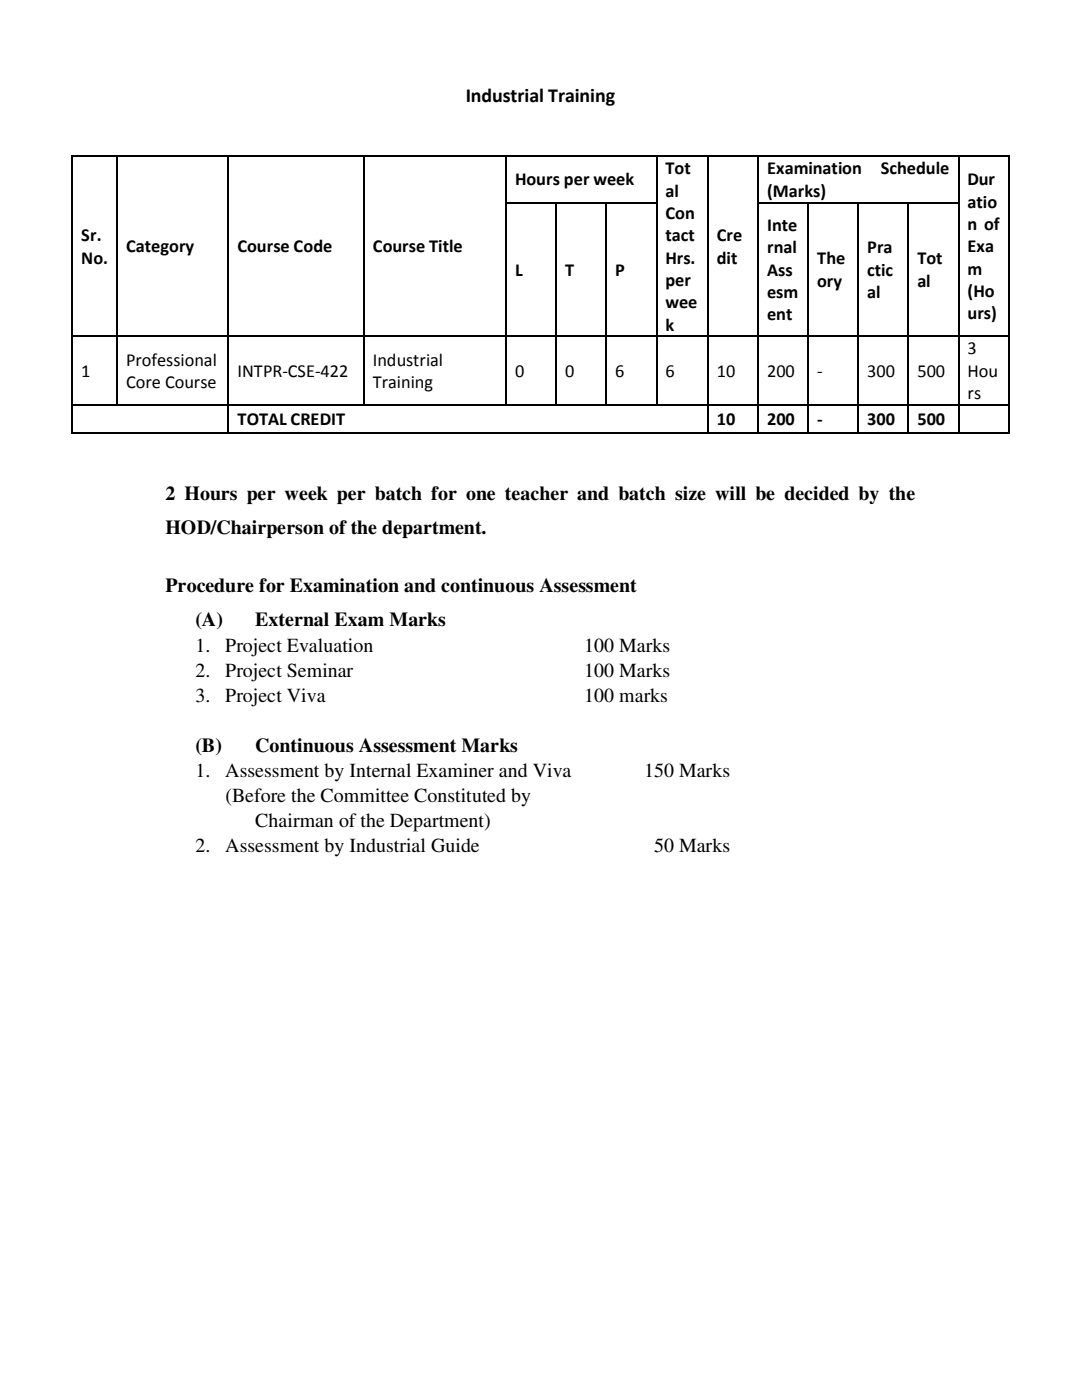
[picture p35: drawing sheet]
<svg xmlns="http://www.w3.org/2000/svg" width="216mm" height="279mm" viewBox="0 0 216 279" stroke-linecap="round" stroke-linejoin="round" font-family="sans-serif">
<defs><g id="words">
<g font-size="4">
<text x="92.9" y="20.3">Industrial Training</text>
<text x="33" y="99.8">2 Hours per week per batch for one teacher and batch size will be decided by the</text>
<text x="33" y="106.6">HOD/Chairperson of the department.</text>
<text x="33" y="118.2">Procedure for Examination and continuous Assessment</text>
<text x="39" y="125">(A)</text>
<text x="50.9" y="125">External Exam Marks</text>
<text x="39" y="130.2">1.</text>
<text x="45" y="130.2">Project Evaluation</text>
<text x="116.6" y="130.2">100 Marks</text>
<text x="39" y="135.1">2.</text>
<text x="45" y="135.1">Project Seminar</text>
<text x="116.6" y="135.1">100 Marks</text>
<text x="39" y="140">3.</text>
<text x="45" y="140">Project Viva</text>
<text x="116.6" y="140">100 marks</text>
<text x="39" y="150">(B)</text>
<text x="39" y="155.2">1.</text>
<text x="45" y="155.2">Assessment by Internal Examiner and Viva</text>
<text x="50.9" y="150">Continuous Assessment Marks</text>
<text x="128.5" y="155.2">150 Marks</text>
<text x="45" y="160.1">(Before the Committee Constituted by</text>
<text x="50.9" y="165">Chairman of the Department)</text>
<text x="39" y="170">2.</text>
<text x="45" y="170">Assessment by Industrial Guide</text>
<text x="130.6" y="170">50 Marks</text>
</g>
<g font-size="3.7">
<text x="132.8" y="34.8">Tot</text>
<text x="153.1" y="34.8">Examination</text>
<text x="175.8" y="34.8">Schedule</text>
<text x="102.8" y="37">Hours per week</text>
<text x="132.8" y="39.2">al</text>
<text x="153.1" y="39.2">(Marks)</text>
<text x="193.1" y="37">Dur</text>
<text x="193.1" y="41.5">atio</text>
<text x="132.8" y="43.7">Con</text>
<text x="153.1" y="46.1">Inte</text>
<text x="193.1" y="45.9">n of</text>
<text x="16.2" y="48.1">Sr.</text>
<text x="16.2" y="52.6">No.</text>
<text x="25.2" y="50.4">Category</text>
<text x="47.4" y="50.4">Course Code</text>
<text x="74.4" y="50.4">Course Title</text>
<text x="132.8" y="48.1">tact</text>
<text x="132.8" y="52.6">Hrs.</text>
<text x="143" y="48.1">Cre</text>
<text x="143" y="52.6">dit</text>
<text x="153.1" y="50.5">rnal</text>
<text x="163.1" y="52.7">The</text>
<text x="173.1" y="50.5">Pra</text>
<text x="183" y="52.7">Tot</text>
<text x="193.1" y="50.4">Exa</text>
<text x="102.8" y="55">L</text>
<text x="112.8" y="55">T</text>
<text x="122.8" y="55">P</text>
<text x="132.8" y="57.1">per</text>
<text x="153.1" y="55">Ass</text>
<text x="153.1" y="59.4">esm</text>
<text x="163.1" y="57.2">ory</text>
<text x="173.1" y="55">ctic</text>
<text x="173.1" y="59.4">al</text>
<text x="183" y="57.2">al</text>
<text x="193.1" y="54.8">m</text>
<text x="193.1" y="59.3">(Ho</text>
<text x="132.8" y="61.5">wee</text>
<text x="132.8" y="66">k</text>
<text x="153.1" y="63.9">ent</text>
<text x="193.1" y="63.8">urs)</text>
<text x="193.1" y="70.7">3</text>
<text x="16.2" y="75.2">1</text>
<text x="25.2" y="73">Professional</text>
<text x="25.2" y="77.4">Core Course</text>
<text x="47.4" y="75.2">INTPR-CSE-422</text>
<text x="74.4" y="73">Industrial</text>
<text x="74.4" y="77.4">Training</text>
<text x="102.8" y="75.2">0</text>
<text x="112.8" y="75.2">0</text>
<text x="122.8" y="75.2">6</text>
<text x="132.8" y="75.2">6</text>
<text x="143" y="75.2">10</text>
<text x="153.1" y="75.2">200</text>
<text x="163.1" y="75.2">-</text>
<text x="173.1" y="75.2">300</text>
<text x="183" y="75.2">500</text>
<text x="193.1" y="75.2">Hou</text>
<text x="193.1" y="79.7">rs</text>
<text x="47.4" y="84.8">TOTAL CREDIT</text>
<text x="143" y="84.8">10</text>
<text x="153.1" y="84.8">200</text>
<text x="163.1" y="84.8">-</text>
<text x="173.1" y="84.8">300</text>
<text x="183" y="84.8">500</text>
</g>
</g></defs>
<g fill="#000">
<path d="M14.3 31h.3v.4h-.3zM23.2 31h.3v.4h-.3zM45.4 31h.4v.4h-.4zM72.5 31h.3v.4h-.3zM100.8 31h.3v.4h-.3zM130.9 31h.2v.4h-.2zM141.1 31h.3v.4h-.3zM151.1 31h.3v.4h-.3zM191.1 31h.3v.4h-.3zM201.1 31h.3v.4h-.3zM14.3 40.3h.3v.3h-.3zM23.2 40.3h.3v.3h-.3z"/>
<path d="M45.4 40.3h.4v.3h-.4zM72.5 40.3h.3v.3h-.3zM100.8 40.3h.3v.3h-.3zM110.8 40.3h.3v.3h-.3zM120.8 40.3h.3v.3h-.3zM130.9 40.3h.2v.3h-.2zM141.1 40.3h.3v.3h-.3zM151.1 40.3h.3v.3h-.3zM161.1 40.3h.3v.3h-.3zM171.1 40.3h.3v.3h-.3zM181.1 40.3h.3v.3h-.3zM191.1 40.3h.3v.3h-.3z"/>
<path d="M201.1 40.3h.3v.3h-.3zM14.3 67h.3v.3h-.3zM23.2 67h.3v.3h-.3zM45.4 67h.4v.3h-.4zM72.5 67h.3v.3h-.3zM100.8 67h.3v.3h-.3zM110.8 67h.3v.3h-.3zM120.8 67h.3v.3h-.3zM130.9 67h.2v.3h-.2zM141.1 67h.3v.3h-.3zM151.1 67h.3v.3h-.3zM161.1 67h.3v.3h-.3z"/>
<path d="M171.1 67h.3v.3h-.3zM181.1 67h.3v.3h-.3zM191.1 67h.3v.3h-.3zM201.1 67h.3v.3h-.3zM14.3 80.7h.3v.3h-.3zM14.3 86.2h.3v.4h-.3zM23.2 80.7h.3v.3h-.3zM45.4 80.7h.4v.3h-.4zM45.4 86.2h.4v.4h-.4zM72.5 80.7h.3v.3h-.3zM100.8 80.7h.3v.3h-.3zM110.8 80.7h.3v.3h-.3z"/>
<path d="M120.8 80.7h.3v.3h-.3zM130.9 80.7h.2v.3h-.2zM141.1 80.7h.3v.3h-.3zM141.1 86.2h.3v.4h-.3zM151.1 80.7h.3v.3h-.3zM151.1 86.2h.3v.4h-.3zM161.1 80.7h.3v.3h-.3zM161.1 86.2h.3v.4h-.3zM171.1 80.7h.3v.3h-.3zM171.1 86.2h.3v.4h-.3zM181.1 80.7h.3v.3h-.3zM181.1 86.2h.3v.4h-.3z"/>
<path d="M191.1 80.7h.3v.3h-.3zM191.1 86.2h.3v.4h-.3zM201.1 80.7h.3v.3h-.3zM201.1 86.2h.3v.4h-.3z"/>
</g>
<g fill="none" stroke="#000" stroke-width=".34">
<path d="M14.4 31.4v8.9M14.6 31.2h8.6M23.5 31.2h21.9M45.6 31.4v8.9M45.8 31.2h26.7M72.8 31.2h28M101.1 31.2h29.8M131.1 31.2h10M141.3 31.4v8.9M141.4 31.2h9.7M151.4 31.2h39.7M191.4 31.2h9.7"/>
<path d="M14.4 40.6v26.4M45.6 40.6v26.4M101.1 40.4h9.7M111.1 40.4h9.7M121.1 40.4h9.8M141.3 40.6v26.4M151.4 40.4h9.7M161.4 40.4h9.7M171.4 40.4h9.7M181.4 40.4h9.7M14.4 67.3v13.4M14.6 67.1h8.6"/>
<path d="M23.5 67.1h21.9M45.6 67.3v13.4M45.8 67.1h26.7M72.8 67.1h28M101.1 67.1h9.7M111.1 67.1h9.7M121.1 67.1h9.8M131.1 67.1h10M141.3 67.3v13.4M141.4 67.1h9.7M151.4 67.1h9.7M161.4 67.1h9.7"/>
<path d="M171.4 67.1h9.7M181.4 67.1h9.7M191.4 67.1h9.7M14.4 81v5.2M14.6 80.9h8.6M14.6 86.4h30.8M23.5 80.9h21.9M45.6 81v5.2M45.8 80.9h26.7M45.8 86.4h95.3M72.8 80.9h28M101.1 80.9h9.7"/>
<path d="M111.1 80.9h9.7M121.1 80.9h9.8M131.1 80.9h10M141.3 81v5.2M141.4 80.9h9.7M141.4 86.4h9.7M151.4 80.9h9.7M151.4 86.4h9.7M161.4 80.9h9.7M161.4 86.4h9.7M171.4 80.9h9.7M171.4 86.4h9.7"/>
<path d="M181.4 80.9h9.7M181.4 86.4h9.7M191.4 80.9h9.7M191.4 86.4h9.7"/>
</g>
<g fill="none" stroke="#000" stroke-width=".3">
<path d="M23.4 31.4v8.9M72.6 31.4v8.9M101 31.4v8.9M131 31.4v8.9M151.3 31.4v8.9M191.3 31.4v8.9M201.3 31.4v8.9M23.4 40.6v26.4M72.6 40.6v26.4M101 40.6v26.4M111 40.6v26.4M121 40.6v26.4"/>
<path d="M131 40.6v26.4M151.3 40.6v26.4M161.3 40.6v26.4M171.3 40.6v26.4M181.3 40.6v26.4M191.3 40.6v26.4M201.3 40.6v26.4M23.4 67.3v13.4M72.6 67.3v13.4M101 67.3v13.4M111 67.3v13.4M121 67.3v13.4"/>
<path d="M131 67.3v13.4M151.3 67.3v13.4M161.3 67.3v13.4M171.3 67.3v13.4M181.3 67.3v13.4M191.3 67.3v13.4M201.3 67.3v13.4M151.3 81v5.2M161.3 81v5.2M171.3 81v5.2M181.3 81v5.2M191.3 81v5.2"/>
<path d="M201.3 81v5.2"/>
</g>
<use href="#words"/>
</svg>
